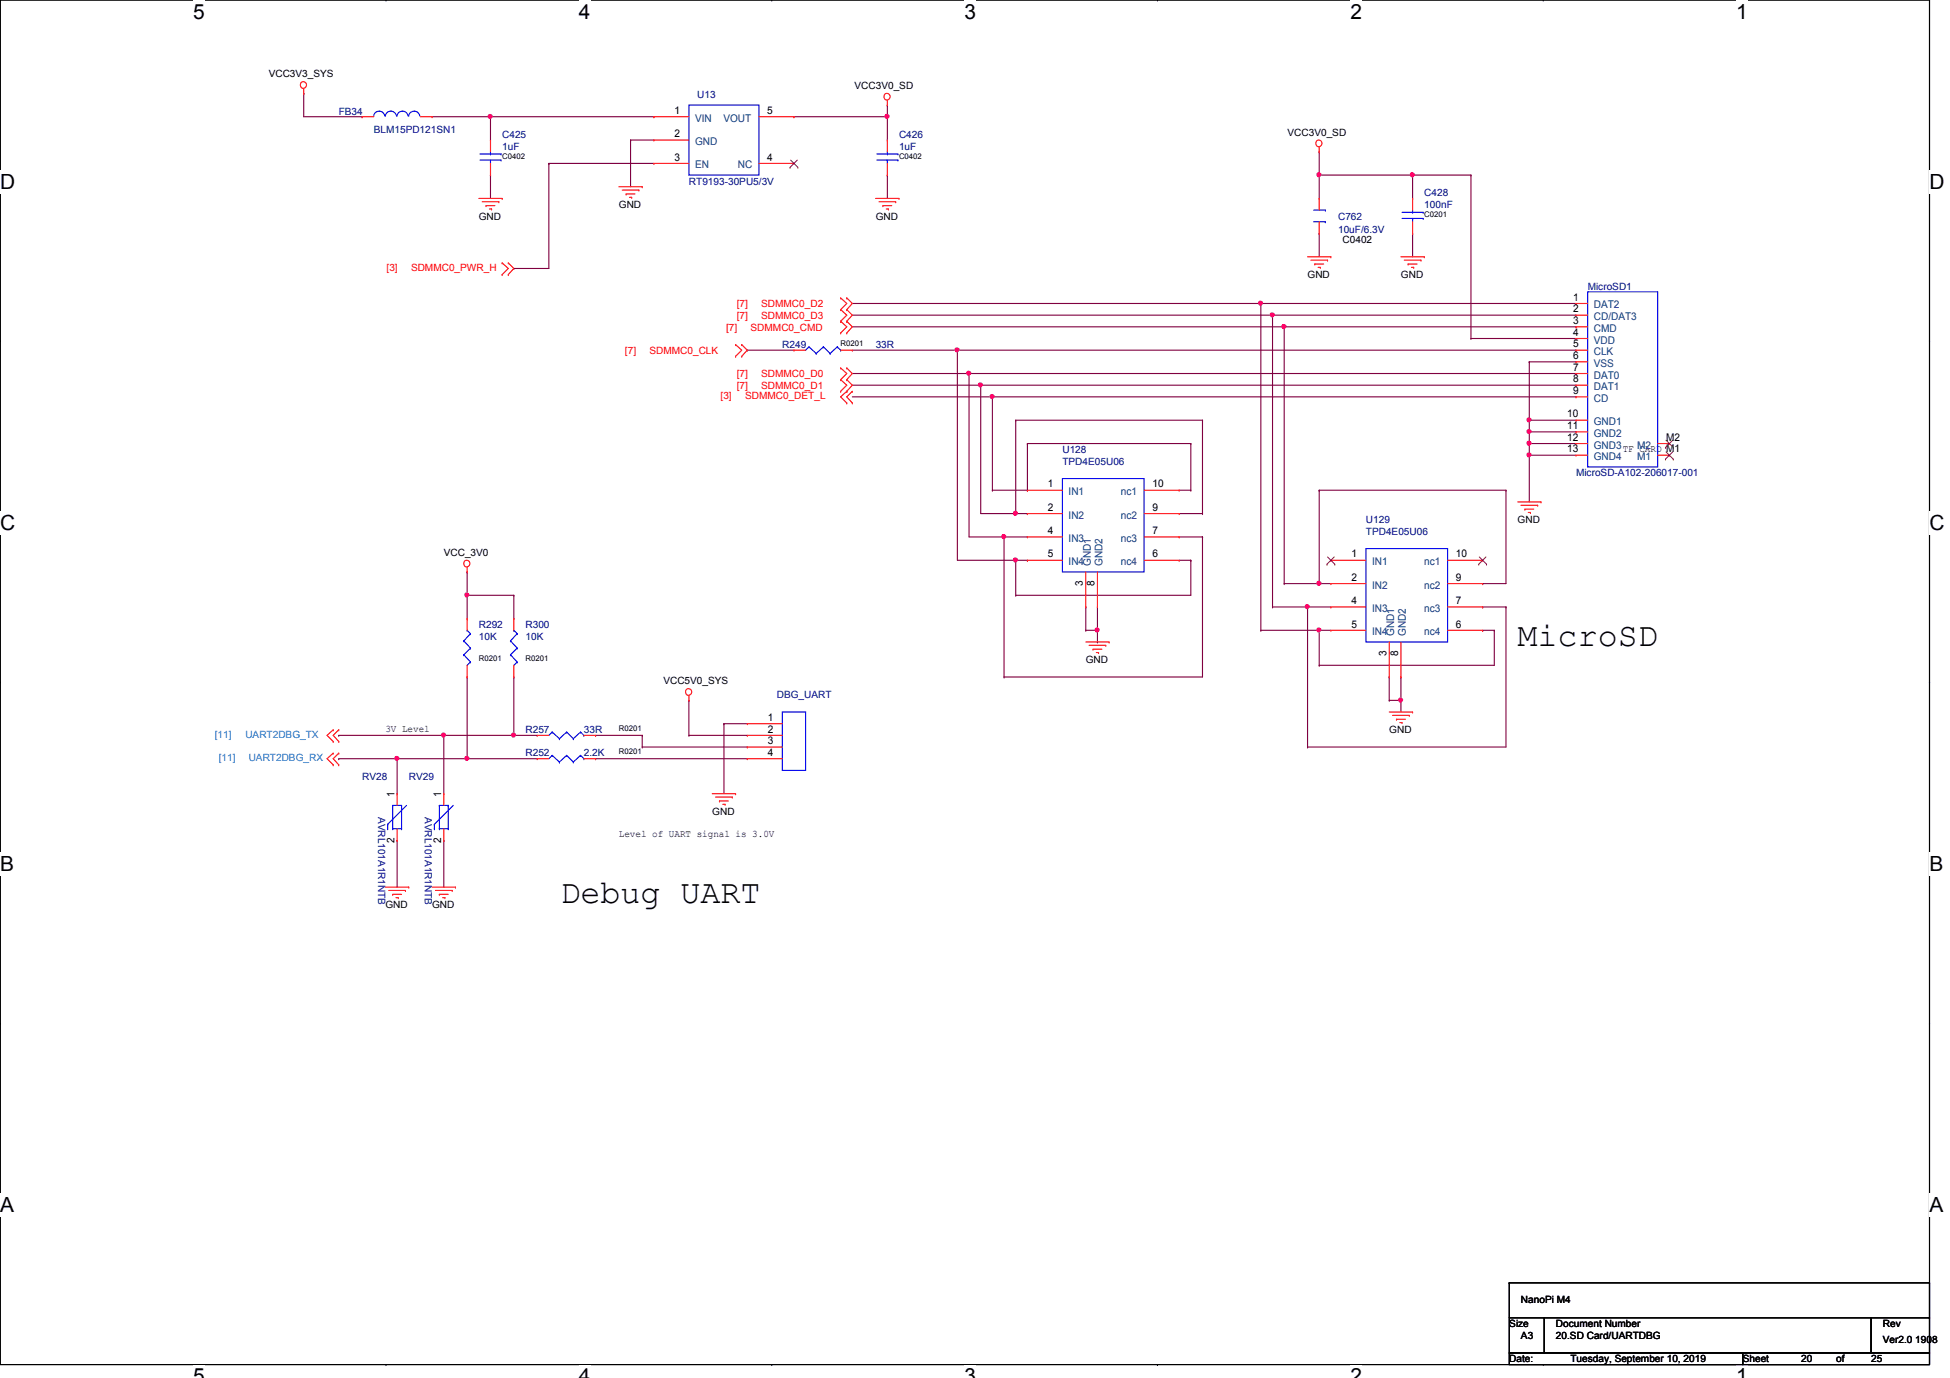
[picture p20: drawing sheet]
<svg xmlns="http://www.w3.org/2000/svg" width="297mm" height="210mm" viewBox="0 0 297 210" stroke-linecap="round" stroke-linejoin="round" font-family="sans-serif">
<defs><g id="words">
<g font-size="5.1">
<text x="231.2" y="98.4">MicroSD</text>
<text x="85.4" y="137.5">Debug UART</text>
</g>
<g font-size="3.2">
<text x="29.4" y="2.9">5</text>
<text x="88.2" y="2.9">4</text>
<text x="146.9" y="2.9">3</text>
<text x="205.7" y="2.9">2</text>
<text x="264.5" y="2.9">1</text>
<text x="0" y="28.8">D</text>
<text x="293.9" y="28.8">D</text>
<text x="0" y="80.7">C</text>
<text x="293.9" y="80.7">C</text>
<text x="0" y="132.7">B</text>
<text x="293.9" y="132.7">B</text>
<text x="0" y="184.7">A</text>
<text x="293.9" y="184.7">A</text>
<text x="29.4" y="210.7">5</text>
<text x="88.2" y="210.7">4</text>
<text x="146.9" y="210.7">3</text>
<text x="205.7" y="210.7">2</text>
<text x="264.5" y="210.7">1</text>
</g>
<g font-size="1.6">
<text x="102.7" y="17.4">1</text>
<text x="116.9" y="17.4">5</text>
<text x="102.7" y="20.9">2</text>
<text x="102.7" y="24.5">3</text>
<text x="116.9" y="24.5">4</text>
<text x="239.6" y="45.8">1</text>
<text x="239.6" y="47.6">2</text>
<text x="239.6" y="49.4">3</text>
<text x="239.6" y="51.1">4</text>
<text x="239.6" y="52.9">5</text>
<text x="239.6" y="54.7">6</text>
<text x="239.6" y="56.5">7</text>
<text x="239.6" y="58.3">8</text>
<text x="238.7" y="63.6">10</text>
<text x="238.7" y="65.4">11</text>
<text x="239.6" y="60">9</text>
<text x="238.7" y="67.1">12</text>
<text x="238.7" y="68.9">13</text>
<text x="253.8" y="67.1">M2</text>
<text x="159.6" y="74.3">1</text>
<text x="159.6" y="77.8">2</text>
<text x="175.6" y="77.8">9</text>
<text x="175.6" y="74.3">10</text>
<text x="159.6" y="81.4">4</text>
<text x="175.6" y="81.4">7</text>
<text x="159.6" y="84.9">5</text>
<text x="165" y="89.2" transform="rotate(-90 165 89.2)">3</text>
<text x="166.7" y="89.2" transform="rotate(-90 166.7 89.2)">8</text>
<text x="175.6" y="84.9">6</text>
<text x="205.9" y="84.9">1</text>
<text x="205.9" y="88.5">2</text>
<text x="221.8" y="88.5">9</text>
<text x="221.8" y="84.9">10</text>
<text x="205.9" y="92">4</text>
<text x="205.9" y="95.6">5</text>
<text x="221.8" y="95.6">6</text>
<text x="221.8" y="92">7</text>
<text x="211.2" y="99.9" transform="rotate(-90 211.2 99.9)">3</text>
<text x="213" y="99.9" transform="rotate(-90 213 99.9)">8</text>
<text x="117" y="109.8">1</text>
<text x="117" y="111.6">2</text>
<text x="117" y="113.4">3</text>
<text x="117" y="115.1">4</text>
<text x="60.1" y="121.4" transform="rotate(-90 60.1 121.4)">1</text>
<text x="67.2" y="121.4" transform="rotate(-90 67.2 121.4)">1</text>
<text x="60.1" y="128.4" transform="rotate(-90 60.1 128.4)">2</text>
<text x="67.2" y="128.4" transform="rotate(-90 67.2 128.4)">2</text>
</g>
<g font-size="1.6" fill="#004080">
<text x="105.9" y="18.5">VIN</text>
<text x="105.9" y="22.1">GND</text>
<text x="110.2" y="18.5">VOUT</text>
<text x="105.9" y="25.7">EN</text>
<text x="112.4" y="25.7">NC</text>
<text x="242.8" y="47">DAT2</text>
<text x="242.8" y="48.8">CD/DAT3</text>
<text x="242.8" y="50.5">CMD</text>
<text x="242.8" y="52.3">VDD</text>
<text x="242.8" y="54.1">CLK</text>
<text x="242.8" y="55.9">VSS</text>
<text x="242.8" y="57.7">DAT0</text>
<text x="242.8" y="59.4">DAT1</text>
<text x="242.8" y="61.2">CD</text>
<text x="242.8" y="64.8">GND1</text>
<text x="242.8" y="66.5">GND2</text>
<text x="242.8" y="68.3">GND3</text>
<text x="242.8" y="70.1">GND4</text>
<text x="249.4" y="70.1">M1</text>
<text x="249.4" y="68.3">M2</text>
<text x="162.8" y="75.4">IN1</text>
<text x="170.7" y="75.4">nc1</text>
<text x="162.8" y="79">IN2</text>
<text x="162.8" y="82.6">IN3</text>
<text x="170.7" y="82.6">nc3</text>
<text x="170.7" y="79">nc2</text>
<text x="162.8" y="86.1">IN4</text>
<text x="166.2" y="86.2" transform="rotate(-90 166.2 86.2)">GND1</text>
<text x="167.9" y="86.2" transform="rotate(-90 167.9 86.2)">GND2</text>
<text x="170.7" y="86.1">nc4</text>
<text x="209" y="86.1">IN1</text>
<text x="209" y="89.7">IN2</text>
<text x="217" y="89.7">nc2</text>
<text x="217" y="86.1">nc1</text>
<text x="209" y="93.2">IN3</text>
<text x="217" y="93.2">nc3</text>
<text x="209" y="96.8">IN4</text>
<text x="212.4" y="96.9" transform="rotate(-90 212.4 96.9)">GND1</text>
<text x="214.2" y="96.9" transform="rotate(-90 214.2 96.9)">GND2</text>
<text x="217" y="96.8">nc4</text>
</g>
<g font-size="1.5">
<text x="40.9" y="11.8">VCC3V3_SYS</text>
<text x="130.2" y="13.5">VCC3V0_SD</text>
<text x="196.1" y="20.7">VCC3V0_SD</text>
<text x="72.9" y="33.4">GND</text>
<text x="94.3" y="31.7">GND</text>
<text x="133.4" y="33.4">GND</text>
<text x="204.5" y="37">C0402</text>
<text x="199.2" y="42.3">GND</text>
<text x="213.4" y="42.3">GND</text>
<text x="247.2" y="68.8">TF CARD M1</text>
<text x="231.2" y="79.7">GND</text>
<text x="67.6" y="84.7">VCC_3V0</text>
<text x="165.4" y="101">GND</text>
<text x="101" y="104.2">VCC5V0_SYS</text>
<text x="58.7" y="111.5">3V Level</text>
<text x="211.6" y="111.7">GND</text>
<text x="108.5" y="124.1">GND</text>
<text x="94.3" y="127.5">Level of UART signal is 3.0V</text>
<text x="58.7" y="138.3">GND</text>
<text x="65.8" y="138.3">GND</text>
<text x="229.9" y="202.2">Size</text>
<text x="231.7" y="198.5">NanoPi M4</text>
<text x="231.7" y="204">A3</text>
<text x="237" y="202.2">Document Number</text>
<text x="237" y="204">20.SD Card/UARTDBG</text>
<text x="286.8" y="202.2">Rev</text>
<text x="229.9" y="207.5">Date:</text>
<text x="239.2" y="207.5">Tuesday, September 10, 2019</text>
<text x="265.5" y="207.5">Sheet</text>
<text x="274.4" y="207.5">20</text>
<text x="279.7" y="207.5">of</text>
<text x="285" y="207.5">25</text>
<text x="286.8" y="204.6">Ver2.0 1908</text>
</g>
<g font-size="1.5" fill="#000080">
<text x="51.6" y="17.4">FB34</text>
<text x="106.2" y="15">U13</text>
<text x="56.9" y="20.3">BLM15PD121SN1</text>
<text x="76.5" y="21">C425</text>
<text x="76.5" y="22.8">1uF</text>
<text x="136.9" y="21">C426</text>
<text x="136.9" y="22.8">1uF</text>
<text x="104.9" y="28.1">RT9193-30PU5/3V</text>
<text x="217" y="29.9">C428</text>
<text x="203.8" y="33.4">C762</text>
<text x="203.8" y="35.6">10uF/6.3V</text>
<text x="217" y="31.7">100nF</text>
<text x="241.8" y="44.1">MicroSD1</text>
<text x="119.2" y="53">R249</text>
<text x="133.4" y="53">33R</text>
<text x="161.8" y="69">U128</text>
<text x="161.8" y="70.8">TPD4E05U06</text>
<text x="240.1" y="72.6">MicroSD-A102-206017-001</text>
<text x="208.1" y="79.7">U129</text>
<text x="208.1" y="81.4">TPD4E05U06</text>
<text x="72.9" y="95.7">R292</text>
<text x="80" y="95.7">R300</text>
<text x="72.9" y="97.5">10K</text>
<text x="80" y="97.5">10K</text>
<text x="118.3" y="106.3">DBG_UART</text>
<text x="80" y="111.7">R257</text>
<text x="88.9" y="111.7">33R</text>
<text x="55.2" y="118.8">RV28</text>
<text x="62.3" y="118.8">RV29</text>
<text x="80" y="115.2">R252</text>
<text x="88.9" y="115.2">2.2K</text>
<text x="57.6" y="124.5" transform="rotate(90 57.6 124.5)">AVRL101A1R1NTB</text>
<text x="64.7" y="124.5" transform="rotate(90 64.7 124.5)">AVRL101A1R1NTB</text>
</g>
<g font-size="1.5" fill="#f00">
<text x="58.9" y="41.2">[3]</text>
<text x="62.6" y="41.2">SDMMC0_PWR_H</text>
<text x="112.2" y="46.8">[7]</text>
<text x="115.9" y="46.8">SDMMC0_D2</text>
<text x="95.2" y="53.9">[7]</text>
<text x="98.9" y="53.9">SDMMC0_CLK</text>
<text x="110.6" y="50.4">[7]</text>
<text x="112.2" y="48.6">[7]</text>
<text x="114.3" y="50.4">SDMMC0_CMD</text>
<text x="115.9" y="48.6">SDMMC0_D3</text>
<text x="112.2" y="57.5">[7]</text>
<text x="112.2" y="59.3">[7]</text>
<text x="115.9" y="57.5">SDMMC0_D0</text>
<text x="115.9" y="59.3">SDMMC0_D1</text>
<text x="109.8" y="60.8">[3]</text>
<text x="113.5" y="60.8">SDMMC0_DET_L</text>
</g>
<g font-size="1.5" fill="#0080ff">
<text x="32.7" y="112.4">[11]</text>
<text x="37.4" y="112.4">UART2DBG_TX</text>
<text x="33.3" y="115.9">[11]</text>
<text x="37.9" y="115.9">UART2DBG_RX</text>
</g>
<g font-size="1.2">
<text x="76.5" y="24.2">C0402</text>
<text x="136.9" y="24.2">C0402</text>
<text x="217" y="33.1">C0201</text>
<text x="128.1" y="52.7">R0201</text>
<text x="72.9" y="100.7">R0201</text>
<text x="80" y="100.7">R0201</text>
<text x="94.3" y="111.3">R0201</text>
<text x="94.3" y="114.9">R0201</text>
</g>
</g></defs>
<path d="M0 0h293.9v207.9h-293.9z" fill="none" stroke="#000" stroke-width=".17"/>
<g fill="#fff">
<path d="M29.4 0h1.8v3.6h-1.8z"/>
<path d="M29.4 207.9h1.8v2h-1.8z"/>
</g>
<path d="M58.8 0h.1M58.8 207.9h.1" fill="none" stroke="#000" stroke-width=".17"/>
<g fill="#fff">
<path d="M88.2 0h1.8v3.6h-1.8z"/>
<path d="M88.2 207.9h1.8v2h-1.8z"/>
</g>
<path d="M117.6 0h.1M117.6 207.9h.1" fill="none" stroke="#000" stroke-width=".17"/>
<g fill="#fff">
<path d="M146.9 0h1.8v3.6h-1.8z"/>
<path d="M146.9 207.9h1.8v2h-1.8z"/>
</g>
<path d="M176.3 0h.1M176.3 207.9h.1" fill="none" stroke="#000" stroke-width=".17"/>
<g fill="#fff">
<path d="M205.7 0h1.8v3.6h-1.8z"/>
<path d="M205.7 207.9h1.8v2h-1.8z"/>
</g>
<path d="M235.1 0h.1M235.1 207.9h.1" fill="none" stroke="#000" stroke-width=".17"/>
<g fill="#fff">
<path d="M264.5 0h1.7v3.6h-1.7z"/>
<path d="M264.5 207.9h1.7v2h-1.7z"/>
<path d="M0 25.9h2.3v3.6h-2.3z"/>
<path d="M293.9 25.9h2.3v3.6h-2.3z"/>
<path d="M0 77.8h2.3v3.6h-2.3z"/>
<path d="M293.9 77.8h2.3v3.6h-2.3z"/>
</g>
<path d="M0 51.9h.1M293.9 51.9h.1" fill="none" stroke="#000" stroke-width=".17"/>
<g fill="#fff">
<path d="M0 129.8h2.2v3.6h-2.2z"/>
<path d="M293.9 129.8h2.1v3.6h-2.1z"/>
</g>
<path d="M0 103.9h.1M293.9 103.9h.1" fill="none" stroke="#000" stroke-width=".17"/>
<path d="M0 103.9h.1M293.9 103.9h.1" fill="none" stroke="#000" stroke-width=".15"/>
<g fill="#fff">
<path d="M0 181.8h2.2v3.6h-2.2z"/>
<path d="M293.9 181.8h2.1v3.6h-2.1z"/>
</g>
<path d="M0 155.9h.1M293.9 155.9h.1" fill="none" stroke="#000" stroke-width=".17"/>
<g fill="none" stroke="#800040" stroke-width=".17">
<path d="M46.3 17.8h8.9M55.2 17.8h.1M74.7 17.8h.1M74.7 17.8v3.5M120.9 17.8h.1M120.9 17.8h14.3M135.2 17.8h.1M135.2 16h.1M135.2 16v5.3M74.7 26.7h.1M74.7 26.7v3.5M83.6 24.9h.1"/>
<path d="M83.6 24.9h16M135.2 26.7h.1M135.2 26.7v3.5M224.1 26.7h.1M224.1 26.7v24.9M224.1 51.6h.1M224.1 51.6h16"/>
</g>
<circle cx="135.1" cy="17.7" r=".31" fill="#f0f"/>
<circle cx="135.1" cy="17.7" r=".31" fill="none" stroke="#f0f" stroke-width=".17"/>
<path d="M46.3 14.2h.1M46.3 14.2v3.6M129.8 49.8h65.8M195.6 49.8h.1" fill="none" stroke="#800040" stroke-width=".17"/>
<circle cx="195.6" cy="49.7" r=".31" fill="#f0f"/>
<circle cx="195.6" cy="49.7" r=".31" fill="none" stroke="#f0f" stroke-width=".17"/>
<path d="M201 26.7h.1M201 35.6h.1M201 26.7v3.5M201 35.6v3.5M215.2 35.6h.1M215.2 26.7h.1M215.2 26.7v3.5M215.2 35.6v3.5M233 69.3h.1M233 67.6h.1M233 69.3v7.2M233 67.6h7.1" fill="none" stroke="#800040" stroke-width=".17"/>
<circle cx="232.9" cy="67.5" r=".31" fill="#f0f"/>
<circle cx="232.9" cy="67.5" r=".31" fill="none" stroke="#f0f" stroke-width=".17"/>
<path d="M129.8 46.2h62.3M192.1 46.2h.1M233 65.8h.1M233 65.8v1.8M233 65.8h7.1" fill="none" stroke="#800040" stroke-width=".17"/>
<circle cx="192" cy="46.2" r=".31" fill="#f0f"/>
<circle cx="192" cy="46.2" r=".31" fill="none" stroke="#f0f" stroke-width=".17"/>
<path d="M129.8 60.5h21.4M151.2 60.5h.1" fill="none" stroke="#800040" stroke-width=".17"/>
<circle cx="151.1" cy="60.4" r=".31" fill="#f0f"/>
<circle cx="151.1" cy="60.4" r=".31" fill="none" stroke="#f0f" stroke-width=".17"/>
<path d="M129.8 56.9h17.8M147.6 56.9h.1" fill="none" stroke="#800040" stroke-width=".17"/>
<circle cx="147.6" cy="56.8" r=".31" fill="#f0f"/>
<circle cx="147.6" cy="56.8" r=".31" fill="none" stroke="#f0f" stroke-width=".17"/>
<path d="M129.8 58.7h19.6M149.4 58.7h.1M233 55.1h.1M233 55.1h7.1" fill="none" stroke="#800040" stroke-width=".17"/>
<circle cx="149.3" cy="58.6" r=".31" fill="#f0f"/>
<circle cx="149.3" cy="58.6" r=".31" fill="none" stroke="#f0f" stroke-width=".17"/>
<path d="M129.8 48h64M193.8 48h.1" fill="none" stroke="#800040" stroke-width=".17"/>
<circle cx="193.8" cy="48" r=".31" fill="#f0f"/>
<circle cx="193.8" cy="48" r=".31" fill="none" stroke="#f0f" stroke-width=".17"/>
<path d="M83.6 24.9h.1M83.6 24.9v16h-5.3M96.1 21.3h.1M96.1 21.3h3.5M78.3 40.9h.1M113.8 53.3h.1M113.8 53.3h7.1M129.8 53.3h16M145.8 53.3h.1M233 64h.1M233 64v1.8" fill="none" stroke="#800040" stroke-width=".17"/>
<circle cx="232.9" cy="65.7" r=".31" fill="#f0f"/>
<circle cx="232.9" cy="65.7" r=".31" fill="none" stroke="#f0f" stroke-width=".17"/>
<circle cx="232.9" cy="64" r=".31" fill="#f0f"/>
<circle cx="232.9" cy="64" r=".31" fill="none" stroke="#f0f" stroke-width=".17"/>
<g fill="none" stroke="#800040" stroke-width=".17">
<path d="M233 55.1h.1M233 55.1v8.9M233 64h.1M233 69.3h.1M233 64h7.1M233 69.3h7.1M60.5 115.6h.1M60.5 115.6h10.7M90.7 115.6h.1M90.7 115.6h23.1M97.8 113.8h.1M97.8 113.8h16"/>
<path d="M104.9 112h.1M104.9 106.7h.1M104.9 112h8.9M104.9 106.7v5.3M110.3 110.2h.1M110.3 110.2h3.5M110.3 110.2v10.7"/>
</g>
<circle cx="232.9" cy="69.3" r=".31" fill="#f0f"/>
<circle cx="232.9" cy="69.3" r=".31" fill="none" stroke="#f0f" stroke-width=".17"/>
<path d="M96.1 21.3h.1M96.1 21.3v7.1M201 23.1h.1M201 23.1v3.6M233 67.6h.1M233 67.6v1.7" fill="none" stroke="#800040" stroke-width=".17"/>
<circle cx="200.9" cy="26.6" r=".31" fill="#f0f"/>
<circle cx="200.9" cy="26.6" r=".31" fill="none" stroke="#f0f" stroke-width=".17"/>
<path d="M215.2 26.7h.1M215.2 26.7h8.9" fill="none" stroke="#800040" stroke-width=".17"/>
<circle cx="215.1" cy="26.6" r=".31" fill="#f0f"/>
<circle cx="215.1" cy="26.6" r=".31" fill="none" stroke="#f0f" stroke-width=".17"/>
<path d="M51.6 115.6h.1M51.6 115.6h8.9M60.5 115.6h.1M60.5 115.6v5.3M90.7 112h.1M90.7 112h7.1M97.8 112h.1M97.8 112v1.8M60.5 128h.1M60.5 128v7.1" fill="none" stroke="#800040" stroke-width=".17"/>
<circle cx="60.4" cy="115.5" r=".31" fill="#f0f"/>
<circle cx="60.4" cy="115.5" r=".31" fill="none" stroke="#f0f" stroke-width=".17"/>
<path d="M51.6 112h.1M51.6 112h26.7M67.6 112h.1M67.6 112v8.9" fill="none" stroke="#800040" stroke-width=".17"/>
<circle cx="67.5" cy="112" r=".31" fill="#f0f"/>
<circle cx="67.5" cy="112" r=".31" fill="none" stroke="#f0f" stroke-width=".17"/>
<path d="M71.2 103.1h.1M71.2 103.1v12.5M67.6 128h.1M67.6 128v7.1" fill="none" stroke="#800040" stroke-width=".17"/>
<circle cx="71.1" cy="115.5" r=".31" fill="#f0f"/>
<circle cx="71.1" cy="115.5" r=".31" fill="none" stroke="#f0f" stroke-width=".17"/>
<path d="M71.2 87.1h.1M71.2 90.7h.1M71.2 87.1v3.6M71.2 90.7h7.1M78.3 90.7h.1M78.3 90.7v3.5M71.2 115.6h.1M71.2 115.6h10.6" fill="none" stroke="#800040" stroke-width=".17"/>
<circle cx="71.1" cy="90.6" r=".31" fill="#f0f"/>
<circle cx="71.1" cy="90.6" r=".31" fill="none" stroke="#f0f" stroke-width=".17"/>
<path d="M71.2 90.7h.1M71.2 90.7v3.5M78.3 103.1h.1M78.3 103.1v8.9" fill="none" stroke="#800040" stroke-width=".17"/>
<circle cx="78.2" cy="112" r=".31" fill="#f0f"/>
<circle cx="78.2" cy="112" r=".31" fill="none" stroke="#f0f" stroke-width=".17"/>
<path d="M65.8 17.8h33.8M74.7 17.8h.1M99.6 17.8h.1M201 26.7h14.2M215.2 26.7h.1M78.3 112h.1M78.3 112h3.5" fill="none" stroke="#800040" stroke-width=".17"/>
<circle cx="74.7" cy="17.7" r=".31" fill="#f0f"/>
<circle cx="74.7" cy="17.7" r=".31" fill="none" stroke="#f0f" stroke-width=".17"/>
<g fill="none" stroke="#800040" stroke-width=".17">
<path d="M147.6 56.9h.1M147.6 56.9v24.9h5.3M147.6 56.9h92.5M149.4 58.7h.1M149.4 58.7v19.5h5.3M149.4 58.7h90.7M240.1 58.7h.1M240.1 56.9h.1M151.2 74.7h.1M151.2 60.5h.1M151.2 74.7h5.3M151.2 60.5v14.2"/>
<path d="M151.2 60.5h88.9M154.7 78.2h.1M145.8 85.3h8.9M152.9 81.8h.1M154.7 85.3h.1"/>
</g>
<circle cx="154.7" cy="85.3" r=".31" fill="#f0f"/>
<circle cx="154.7" cy="85.3" r=".31" fill="none" stroke="#f0f" stroke-width=".17"/>
<path d="M145.8 53.3h.1M145.8 53.3v32M165.4 96h.1M165.4 96h1.8M167.2 96h.1M167.2 92.5v3.5" fill="none" stroke="#800040" stroke-width=".17"/>
<circle cx="167.1" cy="96" r=".31" fill="#f0f"/>
<circle cx="167.1" cy="96" r=".31" fill="none" stroke="#f0f" stroke-width=".17"/>
<g fill="none" stroke="#800040" stroke-width=".17">
<path d="M154.7 64h.1M154.7 78.2h.1M154.7 64h28.5M154.7 64v14.2M156.5 67.6h.1M156.5 74.7h.1M156.5 67.6h24.9M156.5 67.6v7.1M179.6 74.7h1.8M179.6 78.2h3.6M181.4 74.7h.1M181.4 67.6h.1"/>
<path d="M181.4 67.6v7.1M183.2 78.2h.1M183.2 64h.1M183.2 64v14.2M165.4 92.5h.1M165.4 92.5v3.5M167.2 97.8h.1M167.2 96v1.8"/>
</g>
<circle cx="154.7" cy="78.2" r=".31" fill="#f0f"/>
<circle cx="154.7" cy="78.2" r=".31" fill="none" stroke="#f0f" stroke-width=".17"/>
<g fill="none" stroke="#800040" stroke-width=".17">
<path d="M154.7 78.2h1.8M156.5 78.2h.1M152.9 81.8h.1M152.9 81.8v21.3M154.7 90.7h.1M154.7 85.3h.1M154.7 85.3v5.4M179.6 85.3h1.8M179.6 81.8h3.6M181.4 85.3h.1M181.4 85.3v5.4h-26.7M183.2 81.8h.1"/>
<path d="M183.2 81.8v21.3h-30.3M152.9 103.1h.1"/>
</g>
<circle cx="152.9" cy="81.7" r=".31" fill="#f0f"/>
<circle cx="152.9" cy="81.7" r=".31" fill="none" stroke="#f0f" stroke-width=".17"/>
<path d="M145.8 53.3h94.3M240.1 53.3h.1M152.9 81.8h.1M152.9 81.8h3.6M154.7 85.3h1.8M156.5 85.3h.1" fill="none" stroke="#800040" stroke-width=".17"/>
<circle cx="145.8" cy="53.3" r=".31" fill="#f0f"/>
<circle cx="145.8" cy="53.3" r=".31" fill="none" stroke="#f0f" stroke-width=".17"/>
<g fill="none" stroke="#800040" stroke-width=".17">
<path d="M192.1 46.2h.1M192.1 46.2v49.8M193.8 48h.1M193.8 48v44.5M195.6 49.8h.1M195.6 49.8v39.1M192.1 96h.1M192.1 96h8.9M193.8 92.5h.1M193.8 92.5h5.4M195.6 88.9h.1M195.6 88.9h5.4"/>
<path d="M213.4 103.1h.1M213.4 103.1v3.6"/>
</g>
<circle cx="213.3" cy="106.6" r=".31" fill="#f0f"/>
<circle cx="213.3" cy="106.6" r=".31" fill="none" stroke="#f0f" stroke-width=".17"/>
<path d="M201 74.7h.1M201 74.7h28.4M201 74.7v14.2M229.4 74.7h.1M229.4 74.7v14.2h-3.6M225.8 88.9h.1M211.6 106.7h.1M211.6 103.1h.1M211.6 106.7h1.8M211.6 103.1v3.6M213.4 106.7h.1M213.4 106.7v1.8" fill="none" stroke="#800040" stroke-width=".17"/>
<circle cx="200.9" cy="88.8" r=".31" fill="#f0f"/>
<circle cx="200.9" cy="88.8" r=".31" fill="none" stroke="#f0f" stroke-width=".17"/>
<g fill="none" stroke="#800040" stroke-width=".17">
<path d="M199.2 92.5h.1M199.2 92.5v21.3M201 88.9h.1M201 96h.1M201 88.9h1.7M201 96v5.3M225.8 96h.1M225.8 92.5h.1M225.8 96h1.8M225.8 92.5h3.6M227.6 96h.1M227.6 96v5.3h-26.6"/>
<path d="M229.4 92.5h.1M229.4 92.5v21.3h-30.2M199.2 113.8h.1M201 101.3h.1"/>
</g>
<circle cx="199.1" cy="92.4" r=".31" fill="#f0f"/>
<circle cx="199.1" cy="92.4" r=".31" fill="none" stroke="#f0f" stroke-width=".17"/>
<path d="M199.2 92.5h.1M199.2 92.5h3.5M201 96h.1M201 96h1.7" fill="none" stroke="#800040" stroke-width=".17"/>
<circle cx="200.9" cy="96" r=".31" fill="#f0f"/>
<circle cx="200.9" cy="96" r=".31" fill="none" stroke="#f0f" stroke-width=".17"/>
<path d="M192.1 46.2h48M193.8 48h46.3M195.6 49.8h44.5M240.1 46.2h.1M240.1 48h.1M240.1 49.8h.1" fill="none" stroke="#800040" stroke-width=".17"/>
<g fill="none" stroke="#f00" stroke-width=".17">
<path d="M46.3 14.2h.1M46.3 13.5v.7M55.2 17.8h.1M55.2 17.8h1.7M64 17.8h1.8M65.8 17.8h.1M99.6 17.8h.1M99.6 17.8h5.3M115.6 17.8h5.3M120.9 17.8h.1M135.2 16h.1M135.2 15.3v.7"/>
<path d="M72.9 30.2h3.6M73.4 30.7h2.6M74 31.3h.1M74 31.3h1.4M74.5 31.8h.4M74.7 21.3h.1M74.7 26.7h.1M74.7 21.3v1.8M74.7 24.9v1.8M74.9 31.8h.1M76 30.7h.1M76.5 30.2h.1"/>
<path d="M94.3 28.4h3.5M94.8 29h2.5M95.4 29.5h.1M95.4 29.5h1.3M95.9 30.1h.3M96.2 30.1h.1M97.3 29h.1M97.8 28.4h.1M99.6 21.3h.1M99.6 24.9h.1M99.6 21.3h5.3M99.6 24.9h5.3"/>
<path d="M115.6 24.9h5.3M120.9 24.9h.1M133.4 30.2h3.5M133.9 30.7h2.5M134.5 31.3h.1M134.5 31.3h1.3M135 31.8h.3M135.2 21.3h.1M135.2 26.7h.1M135.2 21.3v1.8M135.2 24.9v1.8M135.3 31.8h.1"/>
<path d="M136.4 30.7h.1M136.9 30.2h.1M199.2 39.1h3.5M199.7 39.6h2.5M201 23.1h.1M201 35.6h.1M201 30.2h.1M201 22.4v.7M201 30.2v1.8M201 33.8v1.8M202.2 39.6h.1M202.7 39.1h.1"/>
<path d="M213.4 39.1h3.6M213.9 39.6h2.5M215.2 30.2h.1M215.2 35.6h.1M215.2 30.2v1.8M215.2 33.8v1.8M216.4 39.6h.1M217 39.1h.1M76.5 41.8h.1M76.5 40h.1M76.5 40l.9 .9-.9 .9M77.4 40h.1"/>
<path d="M77.4 41.8h.1M77.4 40l.9 .9-.9 .9M112.1 54.3h.1M112.1 52.5h.1M112.1 52.5l.9 .8-.9 1M113 52.5h.1M113 54.3h.1M113 52.5l.8 .8-.8 1M120.9 53.3h.1M120.9 53.3h1.8M128.1 57.8h.1M128.1 56h.1"/>
<path d="M128.1 59.6h.1M128.1 47.2h.1M128.1 45.4h.1M128.1 48.9h.1M128.1 50.7h.1M128.1 56l.9 .9-.9 .9M128.1 57.8l.9 .9-.9 .9M128.1 45.4l.9 .8-.9 1M128.1 47.2l.9 .8-.9 .9M128.1 48.9l.9 .9-.9 .9M128.1 53.3h1.7M129 59.6h.1"/>
<path d="M129 56h.1M129 57.8h.1M129 45.4h.1M129 47.2h.1M129 48.9h.1M129 50.7h.1M129 59.6l-.9 .9 .9 .9M129 56l.8 .9-.8 .9M129 57.8l.8 .9-.8 .9M129 45.4l.8 .8-.8 1M129 47.2l.8 .8-.8 .9M129 48.9l.8 .9-.8 .9"/>
<path d="M129.8 59.6h.1M129.8 53.3h.1M129.8 59.6l-.8 .9 .8 .9M200.3 40.2h.1M200.3 40.2h1.3M200.8 40.7h.3M201.1 40.7h.1M214.5 40.2h.1M214.5 40.2h1.4M215 40.7h.3M215.3 40.7h.1M240.1 46.2h.1"/>
<path d="M240.1 48h.1M240.1 49.8h.1M240.1 51.6h.1M240.1 53.3h.1M240.1 55.1h.1M240.1 56.9h.1M240.1 58.7h.1M240.1 53.3h1.7M240.1 46.2h1.7M240.1 48h1.7M240.1 49.8h1.7M240.1 51.6h1.7"/>
<path d="M240.1 55.1h1.7M240.1 56.9h1.7M240.1 58.7h1.7M129 61.4h.1M129.8 61.4h.1M156.5 74.7h.1M156.5 78.2h.1M156.5 74.7h5.3M156.5 78.2h5.3M174.3 74.7h5.3M174.3 78.2h5.3M179.6 78.2h.1"/>
<path d="M179.6 74.7h.1M231.2 76.5h3.5M231.7 77h2.5M232.3 77.6h.1M232.3 77.6h1.3M232.8 78.1h.3M233.1 78.1h.1M234.2 77h.1M234.7 76.5h.1M240.1 60.5h.1M240.1 64h.1M240.1 65.8h.1"/>
<path d="M240.1 67.6h.1M240.1 69.3h.1M240.1 60.5h1.7M240.1 64h1.7M240.1 65.8h1.7M240.1 67.6h1.7M240.1 69.3h1.7M252.5 67.6h1.8M252.5 69.3h1.8M254.3 69.3h.1M254.3 67.6h.1M71.2 87.1h.1"/>
<path d="M71.2 94.2h.1M71.2 86.4v.7M71.2 94.2v1.8M78.3 94.2h.1M78.3 94.2v1.8M156.5 81.8h.1M156.5 85.3h.1M156.5 81.8h5.3M156.5 85.3h5.3M165.4 92.5h.1M165.4 97.8h3.5M165.4 87.1v5.4"/>
<path d="M165.9 98.3h2.5M166.5 98.9h.1M166.5 98.9h1.3M167 99.4h.3M167.2 92.5h.1M167.2 87.1v5.4M167.3 99.4h.1M168.4 98.3h.1M168.9 97.8h.1M174.3 81.8h5.3M174.3 85.3h5.3M179.6 85.3h.1"/>
<path d="M179.6 81.8h.1M202.7 85.3h.1M202.7 88.9h.1M202.7 92.5h.1M202.7 96h.1M202.7 85.3h5.4M202.7 88.9h5.4M202.7 92.5h5.4M202.7 96h5.4M211.6 97.8v5.3M213.4 97.8v5.3M220.5 85.3h5.3"/>
<path d="M220.5 88.9h5.3M220.5 92.5h5.3M220.5 96h5.3M225.8 96h.1M225.8 92.5h.1M225.8 88.9h.1M225.8 85.3h.1M50.8 116.5h.1M50.8 114.7h.1M50.8 111.2h.1M50.8 112.9h.1M50.8 114.7l-1 .9 1 .9"/>
<path d="M50.8 111.2l-1 .8 1 .9M51.6 116.5h.1M51.6 114.7h.1M51.6 111.2h.1M51.6 112.9h.1M51.6 114.7l-.8 .9 .8 .9M51.6 111.2l-.8 .8 .8 .9M71.2 103.1h.1M71.2 101.3v1.8M78.3 103.1h.1M78.3 101.3v1.8M81.8 112h.1"/>
<path d="M81.8 115.6h.1M81.8 112h1.8M81.8 115.6h1.8M88.9 112h1.8M88.9 115.6h1.8M90.7 112h.1M90.7 115.6h.1M104.9 106.7h.1M104.9 106v.7M113.8 110.2h.1M113.8 112h.1M113.8 113.8h.1"/>
<path d="M113.8 115.6h.1M113.8 110.2h5.4M113.8 112h5.4M113.8 113.8h5.4M113.8 115.6h5.4M211.6 103.1h.1M211.6 108.5h3.6M212.1 109h2.6M212.7 109.6h.1M212.7 109.6h1.4M213.2 110.1h.4M213.4 103.1h.1"/>
<path d="M213.6 110.1h.1M214.7 109h.1M215.2 108.5h.1M58.7 135.1h3.6M59.2 135.6h2.6M59.8 136.2h.1M59.8 136.2h1.4M60.3 136.7h.4M60.5 120.9h.1M60.5 128h.1M60.5 120.9v1.8M60.5 126.2v1.8"/>
<path d="M60.7 136.7h.1M61.8 135.6h.1M62.3 135.1h.1M65.8 135.1h3.6M66.3 135.6h2.6M66.9 136.2h.1M66.9 136.2h1.4M67.4 136.7h.4M67.6 120.9h.1M67.6 128h.1M67.6 120.9v1.8M67.6 126.2v1.8"/>
<path d="M67.8 136.7h.1M68.9 135.6h.1M69.4 135.1h.1M108.5 120.9h3.6M109 121.4h2.5M109.6 122h.1M109.6 122h1.4M110.1 122.5h.3M110.4 122.5h.1M111.5 121.4h.1M112.1 120.9h.1"/>
<circle cx="46.2" cy="12.9" r=".5"/>
<circle cx="135.1" cy="14.7" r=".5"/>
<circle cx="200.9" cy="21.8" r=".5"/>
<circle cx="71.1" cy="85.8" r=".5"/>
<circle cx="104.9" cy="105.4" r=".5"/>
</g>
<path d="M229.9 195.4h.1M229.9 195.4v5.3M229.9 195.4h64M293.9 195.4h.1M293.9 195.4v5.3M229.9 200.7h5.3v5.4h-5.3zM229.9 206.1h35.6v1.8h-35.6zM235.2 200.7h49.8v5.4h-49.8zM265.5 206.1h28.4v1.8h-28.4zM285 200.7h8.9v5.4h-8.9zM293.9 200.7h.1" fill="none" stroke="#000" stroke-width=".17"/>
<g fill="none" stroke="#00f" stroke-width=".17">
<path d="M56.9 17.7a.85 .85 0 0 1 .9-.8 .85 .85 0 0 1 .8 .8M58.7 17.7a.85 .85 0 0 1 .9-.8 .85 .85 0 0 1 .8 .8M60.5 17.7a.85 .85 0 0 1 .8-.8 .85 .85 0 0 1 .9 .8M62.3 17.7a.85 .85 0 0 1 .8-.8 .85 .85 0 0 1 .9 .8M104.9 16h10.7v10.7h-10.7zM73.1 24.4h3.2M73.1 23.5h3.2M74.7 23.5h.1M74.7 24.4h.1M74.7 23.1v.4M74.7 24.4v.5M76.3 24.4h.1"/>
<path d="M76.3 23.5h.1M133.6 24.4h3.2M133.6 23.5h3.2M135.2 23.5h.1M135.2 24.4h.1M135.2 23.1v.4M135.2 24.4v.5M136.8 24.4h.1M136.8 23.5h.1M200.1 33.8h1.8M200.1 32h1.8M201.9 33.8h.1"/>
<path d="M201.9 32h.1M213.6 33.3h3.2M213.6 32.3h3.2M215.2 32.3h.1M215.2 33.3h.1M215.2 32v.3M215.2 33.3v.5M216.8 33.3h.1M216.8 32.3h.1M123.2 52.8h.1M123.2 52.8l-.5 .5M123.2 52.8l1.1 1"/>
<path d="M124.3 53.8h.1M125.4 52.8h.1M125.4 52.8l-1.1 1M125.4 52.8l1 1M126.4 53.8h.1M127.5 52.8h.1M127.5 52.8l-1.1 1M127.5 52.8l.6 .5M128.1 53.3h.1M241.8 44.4h10.7v26.7h-10.7zM161.8 72.9h12.5v14.2h-12.5zM70.7 99.7h.1"/>
<path d="M70.7 97.6h.1M70.7 99.7l1 1.1M70.7 97.6l1 1.1M71.2 96h.1M71.2 96l.5 .5M71.7 98.7h.1M71.7 96.5h.1M71.7 98.7l-1 1M71.7 96.5l-1 1.1M77.8 99.7h.1M77.8 97.6h.1M77.8 99.7l1 1.1"/>
<path d="M77.8 97.6l1 1.1M78.3 96h.1M78.3 96l.5 .5M78.8 98.7h.1M78.8 96.5h.1M78.8 98.7l-1 1M78.8 96.5l-1 1.1M208.1 83.6h12.4v14.2h-12.4zM71.7 100.8h.1M71.7 100.8l-.5 .5M78.8 100.8h.1M78.8 100.8l-.5 .5"/>
<path d="M84.1 111.5h.1M84.1 115.1h.1M84.1 111.5l-.5 .5M84.1 111.5l1.1 1M84.1 115.1l-.5 .5M84.1 115.1l1.1 1M85.2 112.5h.1M85.2 116.1h.1M86.3 111.5h.1M86.3 115.1h.1M86.3 111.5l-1.1 1M86.3 111.5l1 1"/>
<path d="M86.3 115.1l-1.1 1M86.3 115.1l1 1M87.3 112.5h.1M87.3 116.1h.1M88.4 111.5h.1M88.4 115.1h.1M88.4 111.5l-1.1 1M88.4 111.5l.5 .5M88.4 115.1l-1.1 1M88.4 115.1l.5 .5M88.9 112h.1M88.9 115.6h.1"/>
<path d="M119.2 108.5h3.5v8.8h-3.5zM59.1 125.6h.1M59.1 126.2h.1M59.1 125.6v.6M59.8 126.2h.1M59.8 122.7h.1M59.8 122.7h1.4M59.8 126.2h1.4M59.8 122.7v3.5M61.2 122.7h.1M61.2 126.2h.1M61.2 122.7v3.5"/>
<path d="M61.9 122.7l-2.8 2.9M66.2 125.6h.1M66.2 126.2h.1M66.2 125.6v.6M66.9 126.2h.1M66.9 122.7h.1M66.9 122.7h1.4M66.9 126.2h1.4M66.9 122.7v3.5M68.3 122.7h.1M68.3 126.2h.1M68.3 122.7v3.5"/>
<path d="M69 122.7l-2.8 2.9"/>
</g>
<g fill="none" stroke="#804000" stroke-width=".15">
<path d="M120.4 25.5h.1M120.4 24.4l1.1 1.1M121.5 24.4l-1.1 1.1M121.5 25.5h.1M253.7 69.9h.1M253.7 68.2h.1M253.8 68.8l1.1 1.1M253.8 67.1l1.1 1.1M254.8 68.8l-1.1 1.1M254.8 67.1l-1.1 1.1M254.9 69.9h.1M254.9 68.2h.1"/>
<path d="M202.1 85.9h.1M202.2 84.8l1.1 1.1M203.2 84.8l-1.1 1.1M203.3 85.9h.1M225.3 85.9h.1M225.3 84.8l1.1 1.1M226.4 84.8l-1.1 1.1M226.4 85.9h.1"/>
</g>
<circle cx="135.1" cy="17.7" r=".31" fill="#f0f"/>
<circle cx="135.1" cy="17.7" r=".31" fill="none" stroke="#f0f" stroke-width=".17"/>
<circle cx="195.6" cy="49.7" r=".31" fill="#f0f"/>
<circle cx="195.6" cy="49.7" r=".31" fill="none" stroke="#f0f" stroke-width=".17"/>
<circle cx="232.9" cy="67.5" r=".31" fill="#f0f"/>
<circle cx="232.9" cy="67.5" r=".31" fill="none" stroke="#f0f" stroke-width=".17"/>
<circle cx="192" cy="46.2" r=".31" fill="#f0f"/>
<circle cx="192" cy="46.2" r=".31" fill="none" stroke="#f0f" stroke-width=".17"/>
<circle cx="151.1" cy="60.4" r=".31" fill="#f0f"/>
<circle cx="151.1" cy="60.4" r=".31" fill="none" stroke="#f0f" stroke-width=".17"/>
<circle cx="147.6" cy="56.8" r=".31" fill="#f0f"/>
<circle cx="147.6" cy="56.8" r=".31" fill="none" stroke="#f0f" stroke-width=".17"/>
<circle cx="149.3" cy="58.6" r=".31" fill="#f0f"/>
<circle cx="149.3" cy="58.6" r=".31" fill="none" stroke="#f0f" stroke-width=".17"/>
<circle cx="193.8" cy="48" r=".31" fill="#f0f"/>
<circle cx="193.8" cy="48" r=".31" fill="none" stroke="#f0f" stroke-width=".17"/>
<circle cx="232.9" cy="65.7" r=".31" fill="#f0f"/>
<circle cx="232.9" cy="65.7" r=".31" fill="none" stroke="#f0f" stroke-width=".17"/>
<circle cx="232.9" cy="64" r=".31" fill="#f0f"/>
<circle cx="232.9" cy="64" r=".31" fill="none" stroke="#f0f" stroke-width=".17"/>
<circle cx="232.9" cy="69.3" r=".31" fill="#f0f"/>
<circle cx="232.9" cy="69.3" r=".31" fill="none" stroke="#f0f" stroke-width=".17"/>
<circle cx="200.9" cy="26.6" r=".31" fill="#f0f"/>
<circle cx="200.9" cy="26.6" r=".31" fill="none" stroke="#f0f" stroke-width=".17"/>
<circle cx="215.1" cy="26.6" r=".31" fill="#f0f"/>
<circle cx="215.1" cy="26.6" r=".31" fill="none" stroke="#f0f" stroke-width=".17"/>
<circle cx="60.4" cy="115.5" r=".31" fill="#f0f"/>
<circle cx="60.4" cy="115.5" r=".31" fill="none" stroke="#f0f" stroke-width=".17"/>
<circle cx="67.5" cy="112" r=".31" fill="#f0f"/>
<circle cx="67.5" cy="112" r=".31" fill="none" stroke="#f0f" stroke-width=".17"/>
<circle cx="71.1" cy="115.5" r=".31" fill="#f0f"/>
<circle cx="71.1" cy="115.5" r=".31" fill="none" stroke="#f0f" stroke-width=".17"/>
<circle cx="71.1" cy="90.6" r=".31" fill="#f0f"/>
<circle cx="71.1" cy="90.6" r=".31" fill="none" stroke="#f0f" stroke-width=".17"/>
<circle cx="78.2" cy="112" r=".31" fill="#f0f"/>
<circle cx="78.2" cy="112" r=".31" fill="none" stroke="#f0f" stroke-width=".17"/>
<circle cx="74.7" cy="17.7" r=".31" fill="#f0f"/>
<circle cx="74.7" cy="17.7" r=".31" fill="none" stroke="#f0f" stroke-width=".17"/>
<circle cx="154.7" cy="85.3" r=".31" fill="#f0f"/>
<circle cx="154.7" cy="85.3" r=".31" fill="none" stroke="#f0f" stroke-width=".17"/>
<circle cx="167.1" cy="96" r=".31" fill="#f0f"/>
<circle cx="167.1" cy="96" r=".31" fill="none" stroke="#f0f" stroke-width=".17"/>
<circle cx="154.7" cy="78.2" r=".31" fill="#f0f"/>
<circle cx="154.7" cy="78.2" r=".31" fill="none" stroke="#f0f" stroke-width=".17"/>
<circle cx="152.9" cy="81.7" r=".31" fill="#f0f"/>
<circle cx="152.9" cy="81.7" r=".31" fill="none" stroke="#f0f" stroke-width=".17"/>
<circle cx="145.8" cy="53.3" r=".31" fill="#f0f"/>
<circle cx="145.8" cy="53.3" r=".31" fill="none" stroke="#f0f" stroke-width=".17"/>
<circle cx="213.3" cy="106.6" r=".31" fill="#f0f"/>
<circle cx="213.3" cy="106.6" r=".31" fill="none" stroke="#f0f" stroke-width=".17"/>
<circle cx="200.9" cy="88.8" r=".31" fill="#f0f"/>
<circle cx="200.9" cy="88.8" r=".31" fill="none" stroke="#f0f" stroke-width=".17"/>
<circle cx="199.1" cy="92.4" r=".31" fill="#f0f"/>
<circle cx="199.1" cy="92.4" r=".31" fill="none" stroke="#f0f" stroke-width=".17"/>
<circle cx="200.9" cy="96" r=".31" fill="#f0f"/>
<circle cx="200.9" cy="96" r=".31" fill="none" stroke="#f0f" stroke-width=".17"/>
<use href="#words"/>
</svg>
